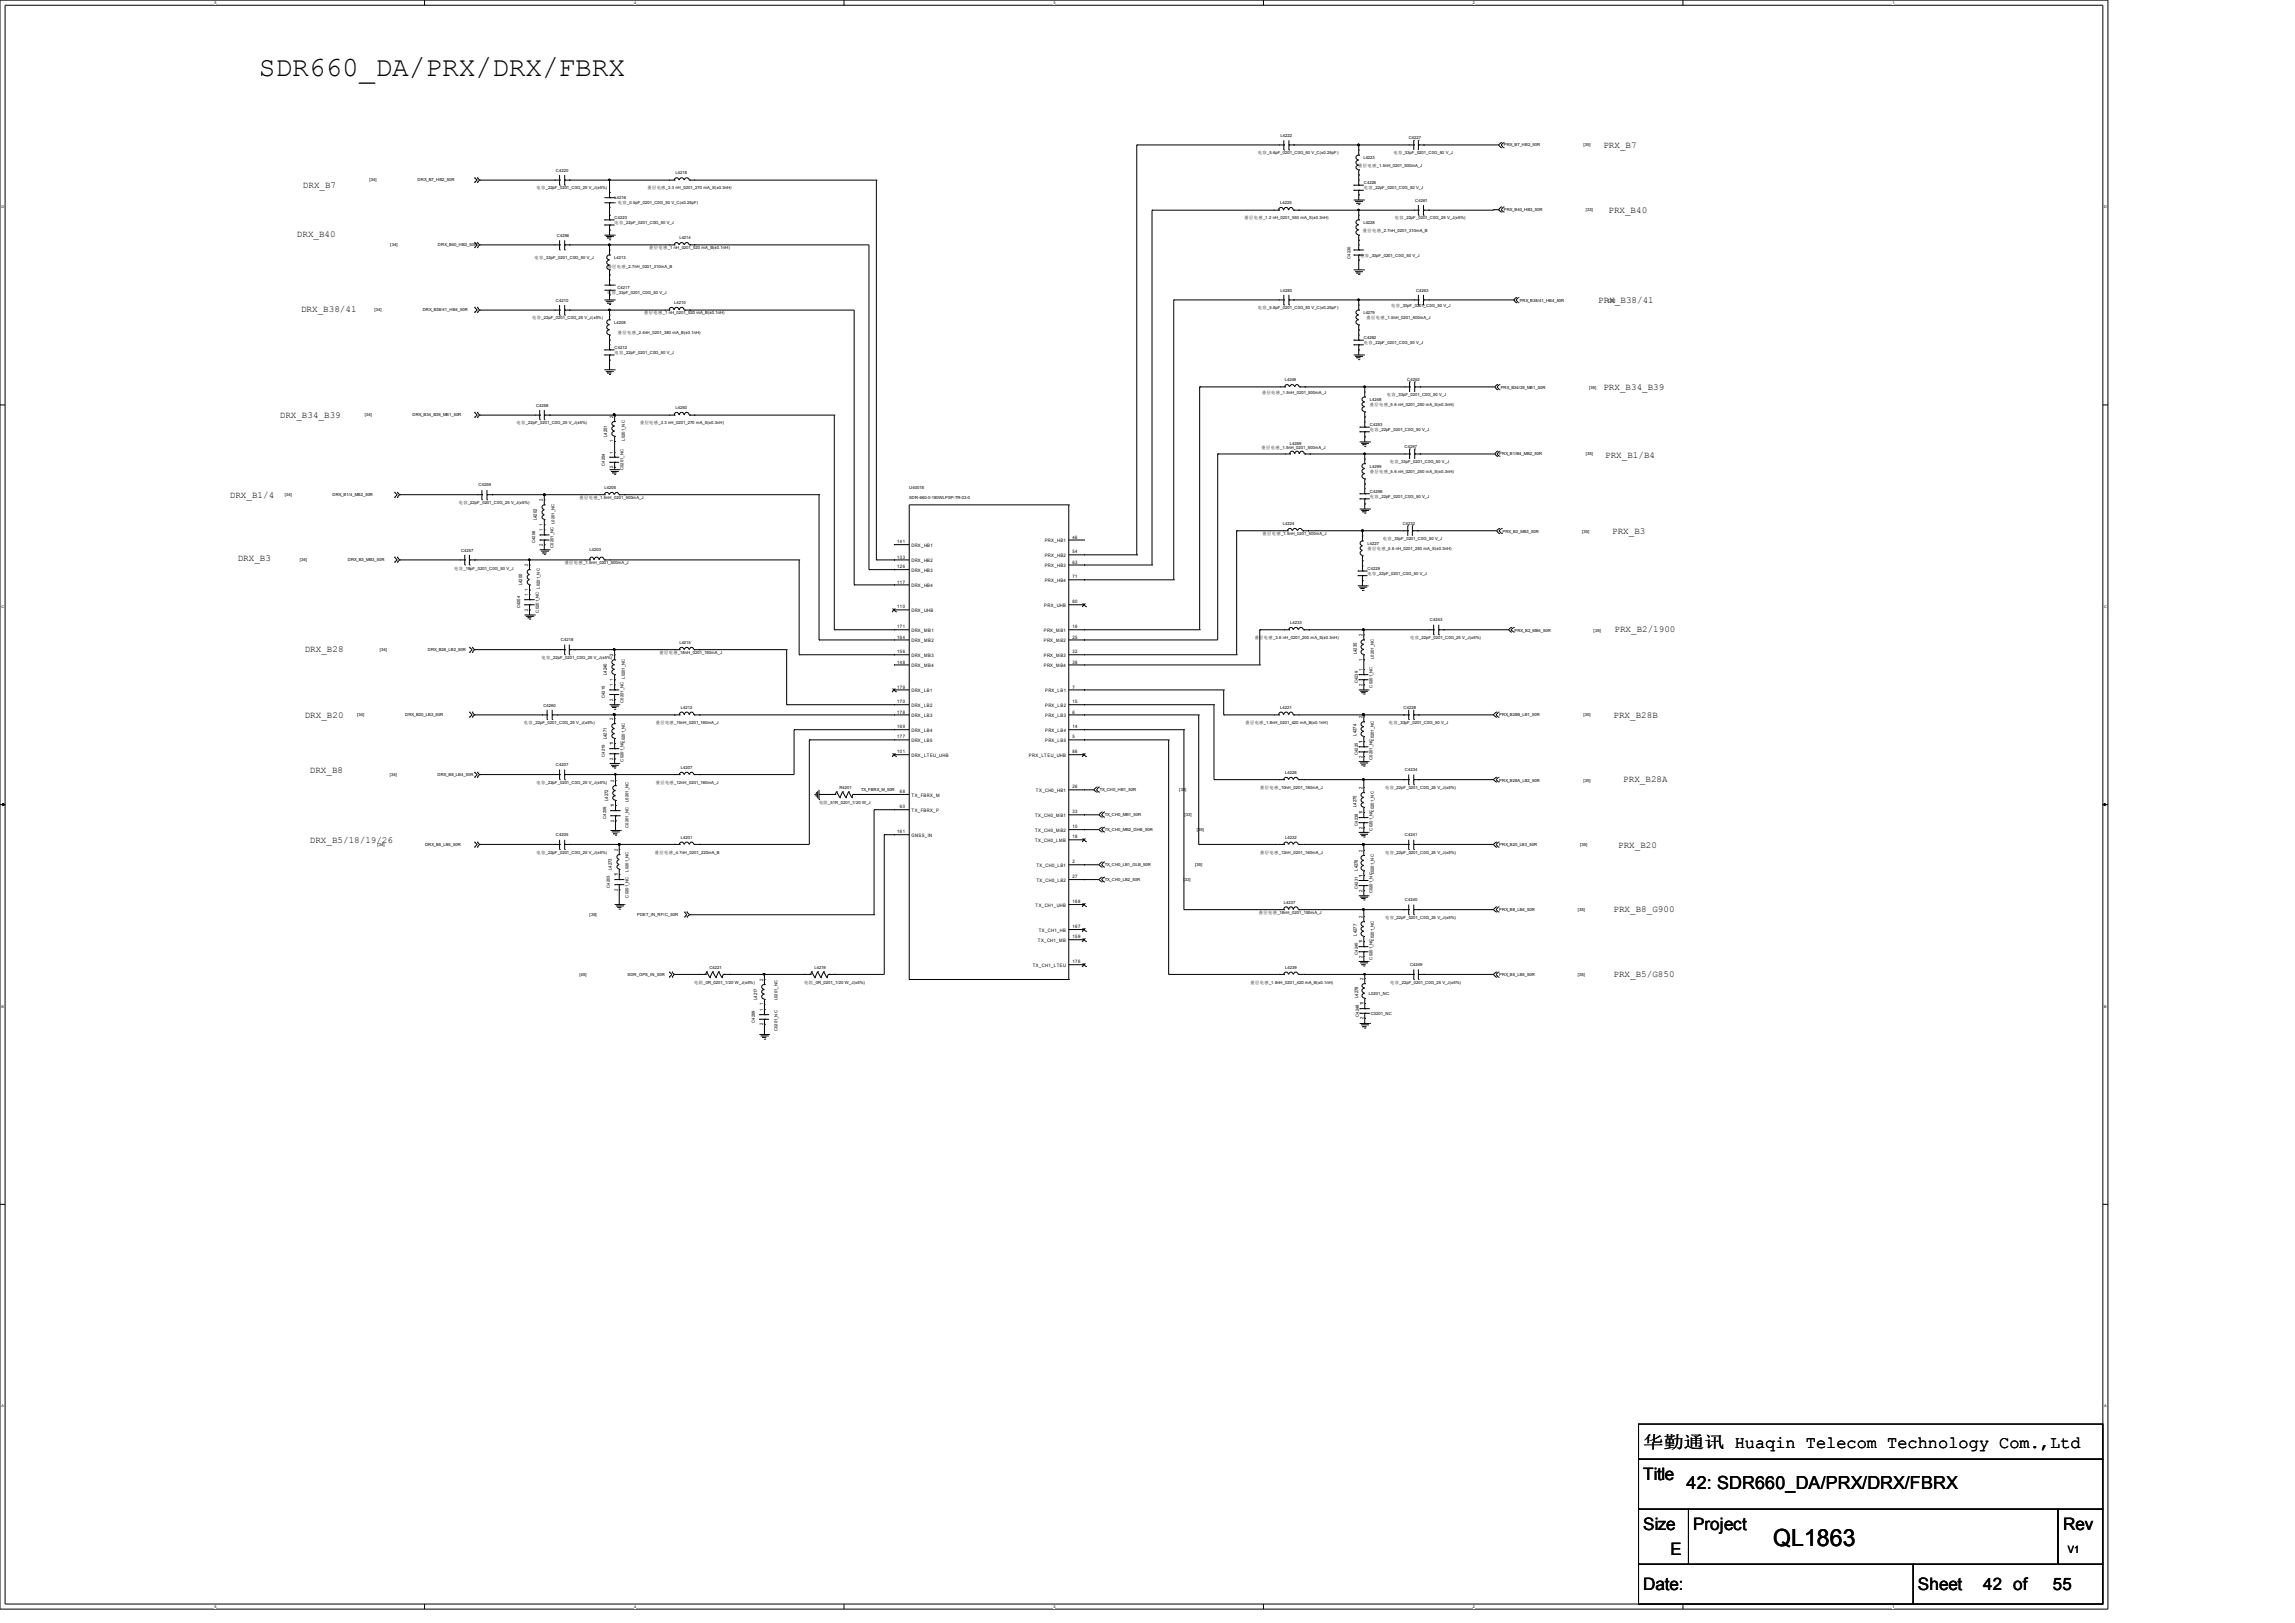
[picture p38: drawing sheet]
<svg xmlns="http://www.w3.org/2000/svg" width="420mm" height="297mm" viewBox="0 0 420 297" stroke-linecap="round" stroke-linejoin="round" font-family="sans-serif">
<defs><g id="words">
<text font-size="5.1" x="47.4" y="13.9">SDR660_DA/PRX/DRX/FBRX</text>
<text font-size="4.3" x="324.6" y="282.9">QL1863</text>
<text font-size="3.3" x="308.8" y="272.6">42: SDR660_DA/PRX/DRX/FBRX</text>
<g font-size="3.1">
<text x="300.8" y="265">华勤通讯 Huaqin Telecom Technology Com.,Ltd</text>
<text x="300.8" y="270.9">Title</text>
<text x="300.8" y="280">Size</text>
<text x="310" y="280">Project</text>
<text x="377.7" y="280">Rev</text>
<text x="305.8" y="284.6">E</text>
<text x="300.8" y="290.9">Date:</text>
<text x="351.1" y="290.9">Sheet</text>
<text x="363.1" y="290.9">42 of</text>
<text x="375.8" y="290.9">55</text>
</g>
<text font-size="1.9" x="378.5" y="284.3">V1</text>
<g font-size="1.7">
<text x="293.5" y="27.1">PRX_B7</text>
<text x="55.5" y="34.4">DRX_B7</text>
<text x="294.5" y="39">PRX_B40</text>
<text x="54.4" y="43.4">DRX_B40</text>
<text x="55.1" y="57.1">DRX_B38/41</text>
<text x="292.6" y="55.4">PRX_B38/41</text>
<text x="293.5" y="71.3">PRX_B34_B39</text>
<text x="51.2" y="76.5">DRX_B34_B39</text>
<text x="293.9" y="83.8">PRX_B1/B4</text>
<text x="42.1" y="91.1">DRX_B1/4</text>
<text x="295.1" y="97.6">PRX_B3</text>
<text x="43.5" y="102.6">DRX_B3</text>
<text x="55.8" y="119.4">DRX_B28</text>
<text x="295.6" y="115.6">PRX_B2/1900</text>
<text x="55.8" y="131.3">DRX_B20</text>
<text x="295.4" y="131.3">PRX_B28B</text>
<text x="56.7" y="141.4">DRX_B8</text>
<text x="297.2" y="143.2">PRX_B28A</text>
<text x="56.7" y="154.2">DRX_B5/18/19/26</text>
<text x="296.2" y="155.1">PRX_B20</text>
<text x="295.4" y="167">PRX_B8_G900</text>
<text x="295.4" y="178.8">PRX_B5/G850</text>
</g>
<g font-size=".8">
<text x="230.3" y="28.2">电容_5.6pF_0201_C0G_50 V_C(±0.25pF)</text>
<text x="234.4" y="25">L4222</text>
<text x="249.6" y="29.2">L4223</text>
<text x="255.1" y="28.2">电容_33pF_0201_C0G_50 V_J</text>
<text x="257.9" y="25.5">C4227</text>
<text x="275.3" y="26.8">PRX_B7_HB2_50R</text>
<text x="289.9" y="26.8">[35]</text>
<text x="67.6" y="33.2">[34]</text>
<text x="76.5" y="33.2">DRX_B7_HB2_50R</text>
<text x="98.2" y="34.7">电容_22pF_0201_C0G_25 V_J(±5%)</text>
<text x="101.8" y="31.4">C4220</text>
<text x="118.5" y="34.7">叠层电感_3.3 nH_0201_270 mA_S(±0.3nH)</text>
<text x="123.7" y="31.9">L4218</text>
<text x="248.7" y="30.6">叠层电感_1.5nH_0201_500mA_J</text>
<text x="249.7" y="33.7">C4226</text>
<text x="249.7" y="34.7">电容_22pF_0201_C0G_50 V_J</text>
<text x="112.5" y="40.2">C4223</text>
<text x="112.5" y="41">电容_22pF_0201_C0G_50 V_J</text>
<text x="112.5" y="36.4">L4216</text>
<text x="113.1" y="37.4">电容_0.5pF_0201_C0G_50 V_C(±0.25pF)</text>
<text x="227.8" y="40.2">叠层电感_1.2 nH_0201_550 mA_S(±0.3nH)</text>
<text x="234.4" y="37.4">L4225</text>
<text x="249.6" y="41">L4228</text>
<text x="255.4" y="40.2">电容_22pF_0201_C0G_25 V_J(±5%)</text>
<text x="259.1" y="36.9">C4261</text>
<text x="275.3" y="38.6">PRX_B40_HB3_50R</text>
<text x="290.3" y="38.6">[33]</text>
<text x="71.5" y="45.1">[34]</text>
<text x="80.2" y="45.1">DRX_B40_HB3_50R</text>
<text x="97.9" y="47.4">电容_33pF_0201_C0G_50 V_J</text>
<text x="101.9" y="43.3">C4256</text>
<text x="112.4" y="47.4">L4213</text>
<text x="118.9" y="45.6">叠层电感_1 nH_0201_520 mA_B(±0.1nH)</text>
<text x="124.4" y="43.8">L4214</text>
<text x="247.2" y="47.4" transform="rotate(-90 247.2 47.4)">C4230</text>
<text x="249" y="47.1">电容_33pF_0201_C0G_50 V_J</text>
<text x="249.5" y="42.5">叠层电感_2.7nH_0201_310mA_B</text>
<text x="111.2" y="53.8">电容_33pF_0201_C0G_50 V_J</text>
<text x="111.3" y="49.1">叠层电感_2.7nH_0201_310mA_B</text>
<text x="113" y="52.9">C4217</text>
<text x="234.4" y="53.4">L4280</text>
<text x="259.2" y="53.4">C4263</text>
<text x="68.6" y="56.9">[34]</text>
<text x="77.4" y="56.9">DRX_B38/41_HB4_50R</text>
<text x="97.5" y="58.4">电容_22pF_0201_C0G_25 V_J(±5%)</text>
<text x="101.8" y="55.2">C4210</text>
<text x="112.4" y="59.3">L4208</text>
<text x="117.9" y="57.5">叠层电感_1 nH_0201_520 mA_B(±0.1nH)</text>
<text x="123.4" y="55.7">L4210</text>
<text x="230.3" y="56.6">电容_5.6pF_0201_C0G_50 V_C(±0.25pF)</text>
<text x="249.6" y="57.5">L4279</text>
<text x="250.2" y="58.4">叠层电感_1.5nH_0201_500mA_J</text>
<text x="254.7" y="56.2">电容_33pF_0201_C0G_50 V_J</text>
<text x="278.2" y="55.2">PRX_B38/41_HB4_50R</text>
<text x="294.4" y="55.2">[33]</text>
<text x="112.5" y="63.9">C4212</text>
<text x="112.5" y="64.8">电容_22pF_0201_C0G_50 V_J</text>
<text x="113.1" y="61.2">叠层电感_2.4nH_0201_380 mA_B(±0.1nH)</text>
<text x="249.7" y="62.1">C4262</text>
<text x="249.7" y="63">电容_22pF_0201_C0G_50 V_J</text>
<text x="235.2" y="69.8">L4249</text>
<text x="257.6" y="69.8">C4252</text>
<text x="274.7" y="71.1">PRX_B34/39_MB1_50R</text>
<text x="290.9" y="71.1">[35]</text>
<text x="66.8" y="76.1">[34]</text>
<text x="75.5" y="76.1">DRX_B34_B39_MB1_50R</text>
<text x="94.6" y="77.6">电容_22pF_0201_C0G_25 V_J(±5%)</text>
<text x="98.1" y="74.5">C4258</text>
<text x="112.3" y="76.5" transform="rotate(-90 112.3 76.5)">2</text>
<text x="117.2" y="77.6">叠层电感_3.3 nH_0201_270 mA_S(±0.3nH)</text>
<text x="123.7" y="74.9">L4250</text>
<text x="231.1" y="72.1">叠层电感_1.5nH_0201_500mA_J</text>
<text x="250.8" y="73.4">L4248</text>
<text x="250.8" y="74.4">叠层电感_5.6 nH_0201_250 mA_S(±0.3nH)</text>
<text x="253.9" y="72.5">电容_33pF_0201_C0G_50 V_J</text>
<text x="111.2" y="80" transform="rotate(-90 111.2 80)">L4251</text>
<text x="112.3" y="83" transform="rotate(-90 112.3 83)">1</text>
<text x="112.3" y="81" transform="rotate(-90 112.3 81)">1</text>
<text x="114.4" y="80.6" transform="rotate(-90 114.4 80.6)">L0201_NC</text>
<text x="231" y="82.2">叠层电感_1.5nH_0201_500mA_J</text>
<text x="236.1" y="81.5">L4269</text>
<text x="250.8" y="78">C4253</text>
<text x="250.8" y="78.9">电容_22pF_0201_C0G_50 V_J</text>
<text x="257.1" y="82">C4297</text>
<text x="274.5" y="83.3">PRX_B1/B4_MB2_50R</text>
<text x="290.3" y="83.3">[35]</text>
<text x="87.6" y="89">C4259</text>
<text x="110.7" y="89.5">L4205</text>
<text x="110.7" y="85.3" transform="rotate(-90 110.7 85.3)">C4254</text>
<text x="112.3" y="85.7" transform="rotate(-90 112.3 85.7)">2</text>
<text x="114.1" y="86" transform="rotate(-90 114.1 86)">C0201_NC</text>
<text x="166.5" y="89.5">U4001E</text>
<text x="250.8" y="85.6">L4299</text>
<text x="250.8" y="86.6">叠层电感_5.6 nH_0201_250 mA_S(±0.3nH)</text>
<text x="254.4" y="84.8">电容_33pF_0201_C0G_50 V_J</text>
<text x="52.2" y="90.8">[34]</text>
<text x="60.9" y="90.8">DRX_B1/4_MB2_50R</text>
<text x="84" y="92.2">电容_22pF_0201_C0G_25 V_J(±5%)</text>
<text x="98.3" y="95.2" transform="rotate(-90 98.3 95.2)">L4202</text>
<text x="99.4" y="91.7" transform="rotate(-90 99.4 91.7)">2</text>
<text x="101.5" y="95.9" transform="rotate(-90 101.5 95.9)">L0201_NC</text>
<text x="106.1" y="91.3">叠层电感_1.5nH_0201_500mA_J</text>
<text x="166.5" y="91.3">SDR-660-0-180WLPSP-TR-03-0</text>
<text x="250.8" y="90.2">C4298</text>
<text x="250.8" y="91.1">电容_22pF_0201_C0G_50 V_J</text>
<text x="84.4" y="101">C4257</text>
<text x="98" y="99.4" transform="rotate(-90 98 99.4)">C4206</text>
<text x="99.4" y="99.9" transform="rotate(-90 99.4 99.9)">2</text>
<text x="99.4" y="97.2" transform="rotate(-90 99.4 97.2)">1</text>
<text x="99.4" y="96.2" transform="rotate(-90 99.4 96.2)">1</text>
<text x="101.3" y="100.3" transform="rotate(-90 101.3 100.3)">C0201_NC</text>
<text x="107.9" y="100.9">L4203</text>
<text x="164.3" y="99.4">141</text>
<text x="166.9" y="100.1">DRX_HB1</text>
<text x="191.3" y="99.3">PRX_HB1</text>
<text x="191.3" y="102">PRX_HB2</text>
<text x="196.3" y="98.6">46</text>
<text x="196.3" y="101.3">54</text>
<text x="231.1" y="97.9">叠层电感_1.5nH_0201_500mA_J</text>
<text x="234.9" y="96.1">L4224</text>
<text x="250.4" y="99.8">L4227</text>
<text x="250.4" y="100.7">叠层电感_5.6 nH_0201_250 mA_S(±0.3nH)</text>
<text x="253.2" y="98.8">电容_33pF_0201_C0G_50 V_J</text>
<text x="256.8" y="96.1">C4232</text>
<text x="275.1" y="97.5">PRX_B3_MB3_50R</text>
<text x="289.6" y="97.5">[35]</text>
<text x="54.9" y="102.6">[34]</text>
<text x="63.7" y="102.6">DRX_B3_MB3_50R</text>
<text x="83.1" y="104.3">电容_18pF_0201_C0G_50 V_J</text>
<text x="95.6" y="107.1" transform="rotate(-90 95.6 107.1)">L4200</text>
<text x="96.7" y="103.6" transform="rotate(-90 96.7 103.6)">2</text>
<text x="98.8" y="107.7" transform="rotate(-90 98.8 107.7)">L0201_NC</text>
<text x="103.4" y="103.2">叠层电感_1.5nH_0201_500mA_J</text>
<text x="164.3" y="102.2">133</text>
<text x="164.3" y="104">126</text>
<text x="164.3" y="106.8">117</text>
<text x="166.9" y="102.9">DRX_HB2</text>
<text x="166.9" y="104.7">DRX_HB3</text>
<text x="166.9" y="107.5">DRX_HB4</text>
<text x="191.3" y="103.8">PRX_HB3</text>
<text x="191.3" y="106.5">PRX_HB4</text>
<text x="196.3" y="103.2">63</text>
<text x="196.3" y="105.9">71</text>
<text x="250.4" y="104.3">C4229</text>
<text x="250.4" y="105.3">电容_22pF_0201_C0G_50 V_J</text>
<text x="95.2" y="111.4" transform="rotate(-90 95.2 111.4)">C4204</text>
<text x="96.7" y="111.8" transform="rotate(-90 96.7 111.8)">2</text>
<text x="96.7" y="109.1" transform="rotate(-90 96.7 109.1)">1</text>
<text x="96.7" y="108.1" transform="rotate(-90 96.7 108.1)">1</text>
<text x="98.6" y="112.1" transform="rotate(-90 98.6 112.1)">C0201_NC</text>
<text x="164.3" y="111.4">110</text>
<text x="166.9" y="112">DRX_UHB</text>
<text x="191.2" y="111.1">PRX_UHB</text>
<text x="196.3" y="110.4">80</text>
<text x="261.8" y="113.7">C4243</text>
<text x="69.5" y="119.2">[34]</text>
<text x="78.3" y="119.2">DRX_B28_LB2_50R</text>
<text x="102.7" y="117.4">C4218</text>
<text x="120.7" y="119.7">叠层电感_18nH_0201_150mA_J</text>
<text x="124.4" y="117.9">L4215</text>
<text x="164.3" y="115">171</text>
<text x="164.3" y="116.9">164</text>
<text x="164.3" y="119.6">156</text>
<text x="166.9" y="115.7">DRX_MB1</text>
<text x="166.9" y="117.5">DRX_MB2</text>
<text x="191.1" y="115.7">PRX_MB1</text>
<text x="191.1" y="117.5">PRX_MB2</text>
<text x="196.3" y="115">16</text>
<text x="196.3" y="116.9">25</text>
<text x="196.3" y="119.6">32</text>
<text x="229.7" y="117">叠层电感_3.6 nH_0201_200 mA_S(±0.3nH)</text>
<text x="236.2" y="114.2">L4233</text>
<text x="248.4" y="119.7" transform="rotate(-90 248.4 119.7)">L4235</text>
<text x="249.4" y="116.4" transform="rotate(-90 249.4 116.4)">2</text>
<text x="258.1" y="117">电容_22pF_0201_C0G_25 V_J(±5%)</text>
<text x="277.3" y="115.6">PRX_B2_MB4_50R</text>
<text x="291.8" y="115.6">[35]</text>
<text x="99.1" y="120.6">电容_22pF_0201_C0G_25 V_J(±5%)</text>
<text x="111.1" y="123.6" transform="rotate(-90 111.1 123.6)">L4240</text>
<text x="112.3" y="125.6" transform="rotate(-90 112.3 125.6)">1</text>
<text x="112.3" y="124.6" transform="rotate(-90 112.3 124.6)">1</text>
<text x="112.3" y="120.1" transform="rotate(-90 112.3 120.1)">2</text>
<text x="114.4" y="124.2" transform="rotate(-90 114.4 124.2)">L0201_NC</text>
<text x="164.3" y="121.4">148</text>
<text x="166.9" y="120.3">DRX_MB3</text>
<text x="166.9" y="122.1">DRX_MB4</text>
<text x="191.1" y="120.3">PRX_MB3</text>
<text x="191.1" y="122.1">PRX_MB4</text>
<text x="196.3" y="121.4">38</text>
<text x="248.6" y="125.1" transform="rotate(-90 248.6 125.1)">C4239</text>
<text x="249.4" y="125.5" transform="rotate(-90 249.4 125.5)">2</text>
<text x="249.4" y="122.8" transform="rotate(-90 249.4 122.8)">1</text>
<text x="249.4" y="120.9" transform="rotate(-90 249.4 120.9)">1</text>
<text x="251.3" y="125.8" transform="rotate(-90 251.3 125.8)">C0201_NC</text>
<text x="251.5" y="120.6" transform="rotate(-90 251.5 120.6)">L0201_NC</text>
<text x="65.4" y="131">[34]</text>
<text x="74.2" y="131">DRX_B20_LB3_50R</text>
<text x="99.5" y="129.3">C4260</text>
<text x="110.7" y="127.8" transform="rotate(-90 110.7 127.8)">C4215</text>
<text x="112.3" y="131.8" transform="rotate(-90 112.3 131.8)">2</text>
<text x="112.3" y="128.2" transform="rotate(-90 112.3 128.2)">2</text>
<text x="114.1" y="128.6" transform="rotate(-90 114.1 128.6)">C0201_NC</text>
<text x="124.6" y="129.7">L4212</text>
<text x="164.3" y="126">179</text>
<text x="164.3" y="128.7">170</text>
<text x="164.3" y="130.6">178</text>
<text x="166.9" y="126.7">DRX_LB1</text>
<text x="166.9" y="129.4">DRX_LB2</text>
<text x="166.9" y="131.3">DRX_LB3</text>
<text x="191.3" y="126.7">PRX_LB1</text>
<text x="191.3" y="129.4">PRX_LB2</text>
<text x="191.3" y="131.3">PRX_LB3</text>
<text x="196.3" y="126">7</text>
<text x="196.3" y="128.7">15</text>
<text x="196.3" y="130.6">6</text>
<text x="234.4" y="129.7">L4221</text>
<text x="249.4" y="131.4" transform="rotate(-90 249.4 131.4)">2</text>
<text x="257" y="129.7">C4228</text>
<text x="274.5" y="131.1">PRX_B28B_LB1_50R</text>
<text x="289.9" y="131.1">[35]</text>
<text x="95.9" y="132.4">电容_22pF_0201_C0G_25 V_J(±5%)</text>
<text x="111.1" y="135.3" transform="rotate(-90 111.1 135.3)">L4271</text>
<text x="112.3" y="136.3" transform="rotate(-90 112.3 136.3)">11</text>
<text x="114.4" y="135.9" transform="rotate(-90 114.4 135.9)">L0201_NC</text>
<text x="120.1" y="132.4">叠层电感_15nH_0201_160mA_J</text>
<text x="164.3" y="133.3">169</text>
<text x="164.3" y="135.2">177</text>
<text x="164.3" y="137.9">101</text>
<text x="166.9" y="134">DRX_LB4</text>
<text x="166.9" y="135.8">DRX_LB5</text>
<text x="191.3" y="134">PRX_LB4</text>
<text x="191.3" y="135.8">PRX_LB5</text>
<text x="196.3" y="133.3">14</text>
<text x="196.3" y="135.2">5</text>
<text x="196.3" y="137.9">86</text>
<text x="228" y="132.4">叠层电感_1.8nH_0201_420 mA_B(±0.1nH)</text>
<text x="248.3" y="134.6" transform="rotate(-90 248.3 134.6)">L4274</text>
<text x="249.4" y="136" transform="rotate(-90 249.4 136)">11</text>
<text x="251.5" y="135.6" transform="rotate(-90 251.5 135.6)">L0201_NC</text>
<text x="254.3" y="132.4">电容_33pF_0201_C0G_50 V_J</text>
<text x="71.4" y="142">[34]</text>
<text x="80.1" y="142">DRX_B8_LB4_50R</text>
<text x="98.2" y="143.5">电容_22pF_0201_C0G_25 V_J(±5%)</text>
<text x="101.8" y="140.2">C4207</text>
<text x="110.7" y="138.5" transform="rotate(-90 110.7 138.5)">C4219</text>
<text x="112.3" y="139.1" transform="rotate(-90 112.3 139.1)">2</text>
<text x="112.4" y="143.1" transform="rotate(-90 112.4 143.1)">2</text>
<text x="114.1" y="139.4" transform="rotate(-90 114.1 139.4)">C0201_NC</text>
<text x="120.1" y="143.5">叠层电感_12nH_0201_160mA_J</text>
<text x="124.6" y="140.7">L4207</text>
<text x="166.9" y="138.5">DRX_LTEU_UHB</text>
<text x="188.4" y="138.5">PRX_LTEU_UHB</text>
<text x="235.3" y="141.6">L4226</text>
<text x="248.6" y="138.2" transform="rotate(-90 248.6 138.2)">C4225</text>
<text x="249.4" y="138.7" transform="rotate(-90 249.4 138.7)">2</text>
<text x="251.3" y="139.1" transform="rotate(-90 251.3 139.1)">C0201_NC</text>
<text x="257.2" y="141.2">C4234</text>
<text x="274.5" y="143">PRX_B28A_LB2_50R</text>
<text x="289.9" y="143">[35]</text>
<text x="111" y="149.9" transform="rotate(-90 111 149.9)">C4209</text>
<text x="111.3" y="146.6" transform="rotate(-90 111.3 146.6)">L4272</text>
<text x="112.4" y="147.7" transform="rotate(-90 112.4 147.7)">11</text>
<text x="115.1" y="146.8" transform="rotate(-90 115.1 146.8)">L0201_NC</text>
<text x="149.9" y="147.1">电阻_51R_0201_1/20 W_J</text>
<text x="153.7" y="144.4">R4201</text>
<text x="157.6" y="144.8">TX_FBRX_M_50R</text>
<text x="164.8" y="145.1">68</text>
<text x="164.8" y="147.9">60</text>
<text x="166.9" y="145.8">TX_FBRX_M</text>
<text x="166.9" y="148.6">TX_FBRX_P</text>
<text x="189.5" y="149.5">TX_CH0_MB1</text>
<text x="189.7" y="145">TX_CH0_HB1</text>
<text x="196.3" y="144.3">26</text>
<text x="196.3" y="148.9">33</text>
<text x="201.3" y="144.8">TX_CH0_HB1_50R</text>
<text x="202.3" y="149.4">TX_CH0_MB1_50R</text>
<text x="215.9" y="144.8">[33]</text>
<text x="216.8" y="149.4">[33]</text>
<text x="230.7" y="144.4">叠层电感_10nH_0201_180mA_J</text>
<text x="248.3" y="147.7" transform="rotate(-90 248.3 147.7)">L4275</text>
<text x="249.4" y="149" transform="rotate(-90 249.4 149)">11</text>
<text x="249.4" y="144.4" transform="rotate(-90 249.4 144.4)">2</text>
<text x="251.5" y="148.5" transform="rotate(-90 251.5 148.5)">L0201_NC</text>
<text x="253.6" y="144.4">电容_22pF_0201_C0G_25 V_J(±5%)</text>
<text x="69.1" y="154.8">[34]</text>
<text x="77.8" y="154.8">DRX_B5_LB5_50R</text>
<text x="101.8" y="153">C4205</text>
<text x="112.4" y="150.4" transform="rotate(-90 112.4 150.4)">2</text>
<text x="113.1" y="155.7" transform="rotate(-90 113.1 155.7)">2</text>
<text x="115.1" y="151.5" transform="rotate(-90 115.1 151.5)">C0201_NC</text>
<text x="124.6" y="153.5">L4201</text>
<text x="164.3" y="152.5">161</text>
<text x="166.9" y="153.2">GNSS_IN</text>
<text x="189.5" y="152.3">TX_CH0_MB2</text>
<text x="189.5" y="154.1">TX_CH0_LMB</text>
<text x="196.3" y="151.6">10</text>
<text x="196.3" y="153.4">18</text>
<text x="202.3" y="152.2">TX_CH0_MB2_GHB_50R</text>
<text x="219.1" y="152.2">[35]</text>
<text x="235.3" y="153.5">L4232</text>
<text x="248.6" y="151.2" transform="rotate(-90 248.6 151.2)">C4238</text>
<text x="249.4" y="155.9" transform="rotate(-90 249.4 155.9)">2</text>
<text x="249.4" y="151.7" transform="rotate(-90 249.4 151.7)">2</text>
<text x="251.3" y="152" transform="rotate(-90 251.3 152)">C0201_NC</text>
<text x="257.2" y="153">C4241</text>
<text x="274.5" y="154.9">PRX_B20_LB3_50R</text>
<text x="289.3" y="154.9">[35]</text>
<text x="98.2" y="156.2">电容_22pF_0201_C0G_25 V_J(±5%)</text>
<text x="112" y="159.2" transform="rotate(-90 112 159.2)">L4273</text>
<text x="113.1" y="160.3" transform="rotate(-90 113.1 160.3)">1</text>
<text x="115.1" y="159.5" transform="rotate(-90 115.1 159.5)">L0201_NC</text>
<text x="119.9" y="156.2">叠层电感_4.7nH_0201_220mA_B</text>
<text x="189.7" y="158.7">TX_CH0_LB1</text>
<text x="189.7" y="161.4">TX_CH0_LB2</text>
<text x="196.3" y="158">2</text>
<text x="196.3" y="160.7">27</text>
<text x="202.3" y="158.5">TX_CH0_LB1_GLB_50R</text>
<text x="202.3" y="161.3">TX_CH0_LB2_50R</text>
<text x="216.7" y="161.3">[33]</text>
<text x="218.8" y="158.5">[35]</text>
<text x="230.7" y="156.2">叠层电感_12nH_0201_160mA_J</text>
<text x="248.6" y="159.4" transform="rotate(-90 248.6 159.4)">L4276</text>
<text x="249.4" y="160.5" transform="rotate(-90 249.4 160.5)">1</text>
<text x="251.5" y="160" transform="rotate(-90 251.5 160)">L0201_NC</text>
<text x="253.6" y="156.2">电容_22pF_0201_C0G_25 V_J(±5%)</text>
<text x="107.9" y="167.6">[35]</text>
<text x="111.7" y="162.5" transform="rotate(-90 111.7 162.5)">C4203</text>
<text x="113.1" y="163" transform="rotate(-90 113.1 163)">2</text>
<text x="115.1" y="164.3" transform="rotate(-90 115.1 164.3)">C0201_NC</text>
<text x="116.7" y="167.6">PDET_IN_RFIC_50R</text>
<text x="189.6" y="166">TX_CH1_UHB</text>
<text x="196.3" y="165.3">168</text>
<text x="230.5" y="167.2">叠层电感_18nH_0201_150mA_J</text>
<text x="235" y="165.4">L4237</text>
<text x="248.6" y="162.8" transform="rotate(-90 248.6 162.8)">C4231</text>
<text x="249.4" y="163.2" transform="rotate(-90 249.4 163.2)">2</text>
<text x="251.3" y="163.5" transform="rotate(-90 251.3 163.5)">C0201_NC</text>
<text x="257.2" y="165">C4240</text>
<text x="274.5" y="166.7">PRX_B8_LB4_50R</text>
<text x="288.9" y="166.7">[35]</text>
<text x="190" y="172.4">TX_CH1_MB</text>
<text x="190.2" y="170.5">TX_CH1_HB</text>
<text x="196.3" y="169.9">167</text>
<text x="196.3" y="171.7">159</text>
<text x="248.4" y="171.2" transform="rotate(-90 248.4 171.2)">L4277</text>
<text x="249.4" y="172.6" transform="rotate(-90 249.4 172.6)">11</text>
<text x="249.4" y="168" transform="rotate(-90 249.4 168)">2</text>
<text x="251.5" y="172.2" transform="rotate(-90 251.5 172.2)">L0201_NC</text>
<text x="253.6" y="168.2">电容_22pF_0201_C0G_25 V_J(±5%)</text>
<text x="106.1" y="178.6">[45]</text>
<text x="114.9" y="178.6">SDR_GPS_IN_50R</text>
<text x="129.9" y="177.3">C4221</text>
<text x="139.7" y="179.5" transform="rotate(-90 139.7 179.5)">2</text>
<text x="149.1" y="177.3">L4219</text>
<text x="189.1" y="177">TX_CH1_LTEU</text>
<text x="196.3" y="176.3">176</text>
<text x="235.3" y="177.3">L4239</text>
<text x="248.6" y="174.8" transform="rotate(-90 248.6 174.8)">C4245</text>
<text x="249.4" y="175.3" transform="rotate(-90 249.4 175.3)">2</text>
<text x="249.6" y="179.4" transform="rotate(-90 249.6 179.4)">2</text>
<text x="251.3" y="175.6" transform="rotate(-90 251.3 175.6)">C0201_NC</text>
<text x="258.1" y="176.8">C4249</text>
<text x="274.5" y="178.7">PRX_B5_LB5_50R</text>
<text x="288.9" y="178.7">[35]</text>
<text x="127.1" y="180">电阻_0R_0201_1/20 W_J(±5%)</text>
<text x="138.6" y="183" transform="rotate(-90 138.6 183)">L4217</text>
<text x="139.7" y="185" transform="rotate(-90 139.7 185)">1</text>
<text x="139.7" y="184" transform="rotate(-90 139.7 184)">1</text>
<text x="142.3" y="183.1" transform="rotate(-90 142.3 183.1)">L0201_NC</text>
<text x="147.2" y="180">电阻_0R_0201_1/20 W_J(±5%)</text>
<text x="228.9" y="180">叠层电感_1.8nH_0201_420 mA_B(±0.1nH)</text>
<text x="248.7" y="182.7" transform="rotate(-90 248.7 182.7)">L4278</text>
<text x="249.6" y="183.9" transform="rotate(-90 249.6 183.9)">11</text>
<text x="250.6" y="182.1">L0201_NC</text>
<text x="251" y="185.7">C0201_NC</text>
<text x="254.5" y="180">电容_22pF_0201_C0G_25 V_J(±5%)</text>
<text x="138.2" y="187.2" transform="rotate(-90 138.2 187.2)">C4299</text>
<text x="139.7" y="187.6" transform="rotate(-90 139.7 187.6)">2</text>
<text x="142.3" y="188.8" transform="rotate(-90 142.3 188.8)">C0201_NC</text>
<text x="248.8" y="186.1" transform="rotate(-90 248.8 186.1)">C4248</text>
<text x="249.6" y="186.5" transform="rotate(-90 249.6 186.5)">2</text>
</g>
<g font-size=".7">
<text x="39.3" y=".8">5</text>
<text x="116.1" y=".8">4</text>
<text x="192.9" y=".8">3</text>
<text x="269.7" y=".8">2</text>
<text x="346.5" y=".8">1</text>
<text x=".3" y="38.1">D</text>
<text x="385.2" y="38.1">D</text>
<text x=".3" y="111.3">C</text>
<text x="385.2" y="111.3">C</text>
<text x=".3" y="184.4">B</text>
<text x="385.2" y="184.4">B</text>
<text x=".3" y="257.6">A</text>
<text x="385.2" y="257.6">A</text>
<text x="39.3" y="294.3">5</text>
<text x="116.1" y="294.3">4</text>
<text x="192.9" y="294.3">3</text>
<text x="269.7" y="294.3">2</text>
<text x="346.5" y="294.3">1</text>
</g>
</g></defs>
<path d="M0 0h385.9v294.5h-385.9zM.9 1h384.1v292.6h-384.1z" fill="none" stroke="#000" stroke-width=".18"/>
<g fill="#fff">
<path d="M39.3 .2h.2v.7h-.2z"/>
<path d="M39.3 293.7h.2v.7h-.2z"/>
</g>
<path d="M77.7 0v1M77.7 293.6v.9" fill="none" stroke="#000" stroke-width=".18"/>
<g fill="#fff">
<path d="M116.1 .2h.2v.7h-.2z"/>
<path d="M116.1 293.7h.2v.7h-.2z"/>
</g>
<path d="M154.5 0v1M154.5 293.6v.9" fill="none" stroke="#000" stroke-width=".18"/>
<g fill="#fff">
<path d="M192.9 .2h.2v.7h-.2z"/>
<path d="M192.9 293.7h.2v.7h-.2z"/>
</g>
<path d="M231.3 0v1M231.3 293.6v.9" fill="none" stroke="#000" stroke-width=".18"/>
<g fill="#fff">
<path d="M269.7 .2h.2v.7h-.2z"/>
<path d="M269.7 293.7h.2v.7h-.2z"/>
</g>
<path d="M308.1 0v1M308.1 293.6v.9" fill="none" stroke="#000" stroke-width=".18"/>
<g fill="#fff">
<path d="M346.5 .2h.2v.7h-.2z"/>
<path d="M346.5 293.7h.2v.7h-.2z"/>
<path d="M.3 37.5h.3v.7h-.3z"/>
<path d="M385.2 37.5h.4v.7h-.4z"/>
<path d="M.3 110.7h.3v.7h-.3z"/>
<path d="M385.2 110.7h.4v.7h-.4z"/>
</g>
<path d="M0 74.1h.9M385 74.1h.9" fill="none" stroke="#000" stroke-width=".18"/>
<g fill="#fff">
<path d="M.3 183.8h.3v.7h-.3z"/>
<path d="M385.2 183.8h.4v.7h-.4z"/>
</g>
<path d="M0 147.3h.9M385 147.3h.9" fill="none" stroke="#000" stroke-width=".18"/>
<path d="M.5 147l.4 .3-.4 .1zM385 147.3l.4-.3v.4z" fill="#000" stroke="#000" stroke-width=".18"/>
<g fill="#fff">
<path d="M.3 257h.3v.7h-.3z"/>
<path d="M385.2 257h.4v.7h-.4z"/>
</g>
<g fill="none" stroke="#000" stroke-width=".18">
<path d="M86.9 32.5h.1M86.9 33.4h.1M86.9 32.5l.5 .5-.5 .4M87.4 33.4h.1M87.4 32.5h.1M87.4 32.5l.4 .5M87.8 33h.1M87.8 33l-.4 .4M87.8 33h14.6M101.5 33h.1M102.4 33h.1M102.4 33.9h.1"/>
<path d="M102.4 32v1.9M103.4 33.9h.1M103.4 33h.1M103.4 32v1.9M103.4 33h20M104.2 33h.1M110.7 37.1h1.8M110.7 36.2h1.8M111.6 39.4h.1M111.6 37.1h.1M111.6 36.2h.1M111.6 38h.1"/>
<path d="M111.6 35.2h.1M111.6 33h.1M111.6 33v3.2M111.6 37.1v3.1M112.5 37.1h.1M112.5 36.2h.1M122.5 33h.1M123.4 33h.1M124.3 33a.42 .42 0 0 0-.4-.5 .42 .42 0 0 0-.5 .5M125.2 33a.42 .42 0 0 0-.4-.5 .42 .42 0 0 0-.4 .5M126.2 33a.42 .42 0 0 0-.5-.5 .42 .42 0 0 0-.4 .5M126.2 33h.1"/>
<path d="M126.2 33h34.2M127.1 33h.1M160.4 33h.1M160.4 33v69.5M208.1 26.5h.1M208.1 26.5h26.9M208.1 26.5v75M210.9 38.5h.1M210.9 38.5h23.2M210.9 38.5v64.9M233.2 38.5h.1M234.1 38.5h.1"/>
<path d="M234.1 26.5h.1M234.9 38.5a.42 .42 0 0 0-.4-.5 .42 .42 0 0 0-.4 .5M235 26.5h.1M235 27.5h.1M235 25.7v1.8M235.9 38.5a.42 .42 0 0 0-.4-.5 .42 .42 0 0 0-.5 .5M236 27.5h.1M236 26.5h.1M236 25.7v1.8M236 26.5h22.8M236.7 38.5a.39 .39 0 0 0-.4-.5 .39 .39 0 0 0-.3 .5M236.8 38.5h.1"/>
<path d="M236.8 26.5h.1M236.8 38.5h22.9M237.7 38.5h.1M247.8 33.9h.1M247.8 34.8h.1M247.8 36.6h1.9M247.8 33.9h1.9M247.8 34.8h1.9M248.1 36.9h1.2M248.3 37.2h.1M248.3 37.2h.8M248.7 37.5h.1"/>
<path d="M248.8 39.4h.1M248.8 28.4h.1M248.8 31.1h.1M248.8 30.3h-.1a.39 .39 0 0 0-.5 .3 .39 .39 0 0 0 .5 .4M248.8 29.3a.42 .42 0 0 0-.6 .4 .42 .42 0 0 0 .5 .5M248.8 28.4a.42 .42 0 0 0-.6 .4 .42 .42 0 0 0 .5 .4M248.8 32h.1M248.8 27.5h.1M248.8 33.9h.1M248.8 34.8h.1M248.8 33h.1M248.8 35.7h.1"/>
<path d="M248.8 38.5h.1M248.8 26.5h.1M248.8 26.5v1.9M248.8 31.1v2.8M248.8 34.8v1.8M248.8 38.5v1.7M248.8 37.5h.1M249.3 36.9h.1M249.7 36.6h.1M257.9 26.5h.1M258.8 38.5h.1M258.8 25.7h.1"/>
<path d="M258.8 26.5h.1M258.8 25.7v1.8M259.7 38.5h.1M259.7 39.4h.1M259.7 26.5h.1M259.7 25.7h.1M259.7 25.7v1.8M259.7 37.5v1.9M259.7 26.5h14.6M260.6 39.4h.1M260.6 38.5h.1M260.6 26.5h.1"/>
<path d="M260.6 37.5v1.9M261.5 38.5h.1M273.4 38.4h.1M273.4 38.4l-12.8 .1M273.4 38.4h.9M274.3 38.4h.1M274.3 26.5l.5 .5M274.3 38.4l.5 .4M274.8 26.1h.1M274.8 27h.1M274.8 37.9h.1M274.8 38.8h.1"/>
<path d="M274.8 26.1l-.5 .4M274.8 37.9l-.5 .5M275.3 27h.1M275.3 26.1h.1M275.3 38.8h.1M275.3 37.9h.1M275.3 26.1l-.5 .4 .5 .5M275.3 37.9l-.5 .5 .5 .4M86.9 44.4h.1M86.9 45.3h.1M86.9 56.2h.1M86.9 57.2h.1"/>
<path d="M86.9 44.4l.5 .4-.5 .5M86.9 56.2l.5 .6-.5 .4M87.4 45.3h.1M87.4 44.4h.1M87.4 57.2h.1M87.4 56.2h.1M87.4 44.4l.4 .4M87.4 56.2l.4 .6M87.8 44.8h.1M87.8 56.8h.1M87.8 44.8l-.4 .5M87.8 56.8l-.4 .4"/>
<path d="M87.8 44.8h14.6M87.8 56.8h14.6M101.5 56.8h.1M101.5 44.8h.1M102.4 56.8h.1M102.4 57.7h.1M102.4 44.8h.1M102.4 45.7h.1M102.4 44v1.7M102.4 55.8v1.9M103.4 57.7h.1M103.4 56.8h.1"/>
<path d="M103.4 45.7h.1M103.4 44.8h.1M103.4 44v1.7M103.4 55.8v1.9M103.4 44.8h20M103.4 56.8h19.1M104.2 56.8h.1M104.2 44.8h.1M110.7 40.2h.1M110.7 41.2h.1M110.7 54.9h1.8M110.7 43h1.8"/>
<path d="M110.7 40.2h1.8M110.7 41.2h1.8M110.7 53.1h1.8M110.7 52.2h1.8M110.9 55.1h1.3M110.9 43.3h1.3M111.2 55.5h.1M111.2 43.5h.1M111.2 55.5h.7M111.2 43.5h.7M111.5 55.7h.2M111.5 43.9h.2"/>
<path d="M111.6 46.7h.1M111.6 49.4h.1M111.6 48.5h-.1a.39 .39 0 0 0-.4 .4 .39 .39 0 0 0 .5 .4M111.6 47.6a.42 .42 0 0 0-.5 .4 .42 .42 0 0 0 .5 .5M111.6 46.7a.42 .42 0 0 0-.5 .4 .42 .42 0 0 0 .5 .4M111.6 50.3h.1M111.6 45.7h.1M111.6 40.2h.1M111.6 41.2h.1M111.6 42.1h.1M111.6 53.1h.1M111.6 52.2h.1"/>
<path d="M111.6 54h.1M111.6 51.3h.1M111.6 58.5h.1M111.6 59.5a.42 .42 0 0 0-.5 .4 .42 .42 0 0 0 .5 .4M111.6 58.5a.42 .42 0 0 0-.5 .4 .42 .42 0 0 0 .5 .5M111.6 57.7h.1M111.6 56.8h.1M111.6 44.8h.1M111.6 41.2v1.8M111.6 44.8v1.9M111.6 49.4v2.8M111.6 53.1v1.8"/>
<path d="M111.6 56.8v1.7M111.7 55.7h.1M111.7 43.9h.1M112.2 55.1h.1M112.2 43.3h.1M112.5 54.9h.1M112.5 43h.1M112.5 53.1h.1M112.5 52.2h.1M121.7 56.8h.1M122.5 44.8h.1M122.5 56.8h.1"/>
<path d="M123.4 56.7a.42 .42 0 0 0-.5-.5 .42 .42 0 0 0-.4 .6M123.4 44.8h.1M123.4 44.8a.42 .42 0 0 1 .5-.4 .42 .42 0 0 1 .4 .4M124.3 56.7a.42 .42 0 0 0-.4-.5 .42 .42 0 0 0-.4 .6M124.4 44.8a.42 .42 0 0 1 .4-.4 .42 .42 0 0 1 .4 .4M125.2 56.7a.42 .42 0 0 0-.4-.5 .42 .42 0 0 0-.4 .6M125.3 44.8a.42 .42 0 0 1 .4-.4 .42 .42 0 0 1 .5 .4M125.3 56.8h.1M125.3 56.8h31.1v50.2M126.2 44.8h.1M126.2 56.8h.1M126.2 44.8h32.9v59.5"/>
<path d="M127.1 44.8h.1M214.9 54.9h.1M214.9 54.9h20.1M214.9 54.9v51.2M234.1 54.9h.1M235 54.9h.1M235 55.8h.1M235 54v1.8M236 55.8h.1M236 54.9h.1M236 54.9h23.7M236 54v1.8"/>
<path d="M236.8 54.9h.1M247.8 45.7h.1M247.8 46.7h.1M247.8 49.4h1.9M247.8 45.7h1.9M247.8 46.7h1.9M248.1 49.7h1.2M248.3 50h.1M248.3 50h.8M248.7 50.2h.1M248.8 40.2h.1M248.8 43h.1"/>
<path d="M248.8 42.1a.42 .42 0 0 0-.6 .4 .42 .42 0 0 0 .5 .4M248.8 41.2a.42 .42 0 0 0-.6 .4 .42 .42 0 0 0 .5 .4M248.8 40.3a.42 .42 0 0 0-.6 .4 .42 .42 0 0 0 .5 .4M248.8 44h.1M248.8 45.7h.1M248.8 46.7h.1M248.8 44.8h.1M248.8 47.6h.1M248.8 56.8h.1M248.8 59.5h.1M248.8 58.5a.42 .42 0 0 0-.6 .4 .42 .42 0 0 0 .5 .5M248.8 57.7h-.1a.39 .39 0 0 0-.5 .4 .39 .39 0 0 0 .5 .3"/>
<path d="M248.8 56.8a.42 .42 0 0 0-.6 .4 .42 .42 0 0 0 .5 .4M248.8 55.8h.1M248.8 54.9h.1M248.8 43v2.7M248.8 46.7v2.7M248.8 54.9v1.9M248.8 59.5v2.8M248.8 50.2h.1M249.3 49.7h.1M249.7 49.4h.1M258.8 54.9h.1M259.7 54.9h.1"/>
<path d="M259.7 55.8h.1M259.7 54v1.8M260.6 55.8h.1M260.6 54.9h.1M260.6 54.9h16.5M260.6 54v1.8M261.5 54.9h.1M277.1 54.9h.1M277.1 54.9l.4 .5M277.5 54.5h.1M277.5 55.4h.1M277.5 54.5l-.4 .4"/>
<path d="M278 55.4h.1M278 54.5h.1M278 54.5l-.5 .4 .5 .5M86.9 75.5h.1M86.9 76.4h.1M86.9 75.5l.5 .5-.5 .4M87.4 76.4h.1M87.4 75.5h.1M87.4 75.5l.4 .5M87.8 76h.1M87.8 76l-.4 .4M87.8 76h11"/>
<path d="M97.9 76h.1M98.8 76h.1M98.8 76.8h.1M98.8 75v1.8M99.7 76.8h.1M99.7 76h.1M99.7 75v1.8M99.7 76h23.7M100.6 76h.1M110.7 64h.1M110.7 65h.1M110.7 67.7h1.8"/>
<path d="M110.7 65h1.8M110.7 64h1.8M110.9 68h1.3M111.2 68.3h.1M111.2 68.3h.7M111.5 68.5h.2M111.6 64h.1M111.6 65h.1M111.6 63.1h.1M111.6 65.9h.1M111.6 61.3h.1M111.6 60.4a.42 .42 0 0 0-.5 .4 .42 .42 0 0 0 .5 .4"/>
<path d="M111.6 62.3h.1M111.6 61.3v2.7M111.6 65v2.7M111.7 68.5h.1M112.2 68h.1M112.5 67.7h.1M112.5 77.2h.1M112.5 79.9h.1M112.5 78.9a.42 .42 0 0 0-.5 .5 .42 .42 0 0 0 .5 .4M112.5 78a.42 .42 0 0 0-.5 .4 .42 .42 0 0 0 .5 .4M112.5 77.2a.39 .39 0 0 0-.5 .4 .39 .39 0 0 0 .5 .3M112.5 76.2h.1"/>
<path d="M112.5 76h.1M112.5 76v1.2M112.5 79.9v3.8M122.5 76h.1M123.4 76h.1M124.3 76a.42 .42 0 0 0-.4-.5 .42 .42 0 0 0-.4 .5M125.2 76a.42 .42 0 0 0-.4-.5 .42 .42 0 0 0-.4 .5M126.1 76a.42 .42 0 0 0-.4-.5 .42 .42 0 0 0-.4 .5M126.2 76h.1M126.2 76h26.5M127.1 76h.1M152.7 76h.1"/>
<path d="M152.7 76v39.3M219.6 70.8h.1M219.6 70.8h15.6M219.6 70.8v44.5M234.3 70.8h.1M235.2 70.8h.1M235.2 70.8a.42 .42 0 0 1 .4-.4 .42 .42 0 0 1 .5 .4M236.1 70.8a.42 .42 0 0 1 .5-.4 .42 .42 0 0 1 .4 .4M237.1 70.8a.38 .38 0 0 1 .3-.4 .38 .38 0 0 1 .4 .4M237.9 70.8h.1M237.9 70.8h20.2M238.8 70.8h.1"/>
<path d="M247.8 62.3h.1M247.8 63.1h.1M247.8 65h1.9M247.8 62.3h1.9M247.8 63.1h1.9M248.1 65.2h1.2M248.3 65.5h.1M248.3 65.5h.8M248.7 65.8h.1M248.8 62.3h.1M248.8 63.1h.1M248.8 61.3h.1"/>
<path d="M248.8 64h.1M248.8 60.4h.1M248.8 63.1v1.9M248.8 65.8h.1M248.9 78.2h.1M248.9 79h.1M248.9 78.2h1.9M248.9 79h1.9M249.3 65.2h.1M249.7 65h.1M249.9 78.2h.1M249.9 79h.1"/>
<path d="M249.9 77.2h.1M249.9 80h.1M249.9 75.4h.1M249.9 72.7h.1M249.9 72.7a.42 .42 0 0 0-.6 .4 .42 .42 0 0 0 .5 .4M249.9 73.6h-.1a.39 .39 0 0 0-.5 .4 .39 .39 0 0 0 .5 .4M249.9 74.5a.42 .42 0 0 0-.6 .4 .42 .42 0 0 0 .5 .4M249.9 71.7h.1M249.9 76.3h.1M249.9 70.8h.1M249.9 70.8v1.9M249.9 75.4v2.8"/>
<path d="M249.9 79v1.9M257.1 70.8h.1M258.1 69.9h.1M258.1 70.8h.1M258.1 69.9v1.8M259 70.8h.1M259 69.9h.1M259 69.9v1.8M259 70.8h14.6M259.9 70.8h.1M273.6 70.8l.5 .5M274.1 70.4h.1"/>
<path d="M274.1 71.3h.1M274.1 70.4l-.5 .4M274.5 71.3h.1M274.5 70.4h.1M274.5 70.4l-.4 .4 .4 .5M72.2 90.1h.1M72.2 91h.1M72.2 90.1l.5 .4-.5 .5M72.7 91h.1M72.7 90.1h.1M72.7 90.1l.5 .4M73.2 90.5h.1"/>
<path d="M73.2 90.5l-.5 .5M73.2 90.5h15M87.4 90.5h.1M88.2 90.5h.1M88.2 91.5h.1M88.2 89.7v1.8M89.2 91.5h.1M89.2 90.5h.1M89.2 90.5h21.5M89.2 89.7v1.8M90.1 90.5h.1M98.8 97.9h.1"/>
<path d="M98.8 98.8h.1M98.8 97.9h1.8M98.8 98.8h1.8M99.7 97.9h.1M99.7 98.8h.1M99.7 97h.1M99.7 99.7h.1M99.7 92.4h.1M99.7 95.1h.1M99.7 94.3a.38 .38 0 0 0-.5 .3 .38 .38 0 0 0 .5 .4M99.7 93.3a.42 .42 0 0 0-.5 .5 .42 .42 0 0 0 .5 .4M99.7 92.4a.42 .42 0 0 0-.5 .4 .42 .42 0 0 0 .5 .4"/>
<path d="M99.7 96h.1M99.7 91.5h.1M99.7 90.5h.1M99.7 90.5v1.9M99.7 95.1v2.8M99.7 98.8v1.8M109.7 90.5h.1M110.7 90.5h.1M110.7 90.5a.42 .42 0 0 1 .4-.4 .42 .42 0 0 1 .4 .4M111.6 90.5a.42 .42 0 0 1 .4-.4 .42 .42 0 0 1 .4 .4M111.6 83.7h.1M111.6 84.6h.1"/>
<path d="M111.6 86h1.8M111.6 83.7h1.8M111.6 84.6h1.8M111.8 86.3h1.3M112.1 86.6h.1M112.1 86.6h.8M112.4 86.8h.2M112.5 90.5a.38 .38 0 0 1 .4-.4 .38 .38 0 0 1 .4 .4M112.5 83.7h.1M112.5 84.6h.1M112.5 82.8h.1M112.5 85.5h.1"/>
<path d="M112.5 80.8h.1M112.5 84.6v1.4M112.6 86.8h.1M113.1 86.3h.1M113.4 86h.1M113.4 90.5h.1M113.4 90.5h36.5M114.3 90.5h.1M149.9 90.5h.1M149.9 90.5v26.6M163.7 99.7h.1M163.7 99.7h2.8"/>
<path d="M195.7 92.4h.1M195.7 98.8h2.8M195.7 92.4h-29.2v86.9M195.7 92.4v86.9M198.5 98.8h.1M222.9 83.1h.1M222.9 83.1v34h-27.2M222.9 83.1h13.2M226.4 97.1h.1M226.4 97.1h9.3M226.4 97.1v22.7M234.9 97.1h.1"/>
<path d="M235.2 83.1h.1M235.7 97.1h.1M235.7 97.1a.42 .42 0 0 1 .4-.4 .42 .42 0 0 1 .5 .4M236.1 83.1h.1M236.6 97.1a.42 .42 0 0 1 .5-.4 .42 .42 0 0 1 .4 .4M237 83.1a.42 .42 0 0 0-.4-.5 .42 .42 0 0 0-.5 .5M237.6 97.1a.42 .42 0 0 1 .4-.4 .42 .42 0 0 1 .4 .4M237.8 83.1a.39 .39 0 0 0-.4-.5 .39 .39 0 0 0-.3 .5M238.5 97.1h.1M238.5 97.1h19.2M238.8 83.1a.42 .42 0 0 0-.5-.5 .42 .42 0 0 0-.4 .5M238.8 83.1h.1"/>
<path d="M238.8 83.1h19.3M239.4 97.1h.1M239.8 83.1h.1M248.9 90.4h.1M248.9 91.3h.1M248.9 80.9h1.9M248.9 93.2h1.9M248.9 90.4h1.9M248.9 91.3h1.9M249.2 81.1h1.2M249.2 93.4h1.2M249.4 81.4h.1"/>
<path d="M249.4 93.7h.1M249.4 99h.1M249.4 99a.42 .42 0 0 0-.4 .4 .42 .42 0 0 0 .4 .5M249.4 99.9a.38 .38 0 0 0-.4 .4 .38 .38 0 0 0 .4 .4M249.4 98.1h.1M249.4 97.1h.1M249.4 81.4h.8M249.4 93.7h.8M249.4 97.1v1.9M249.8 81.7h.1M249.8 93.9h.1M249.9 87.7h.1"/>
<path d="M249.9 84.9h.1M249.9 84.9a.42 .42 0 0 0-.6 .4 .42 .42 0 0 0 .5 .4M249.9 85.8a.42 .42 0 0 0-.6 .4 .42 .42 0 0 0 .5 .4M249.9 86.7a.42 .42 0 0 0-.6 .4 .42 .42 0 0 0 .5 .5M249.9 84h.1M249.9 88.6h.1M249.9 90.4h.1M249.9 91.3h.1M249.9 89.4h.1M249.9 92.2h.1M249.9 83.1h.1M249.9 83.1v1.8"/>
<path d="M249.9 87.7v2.7M249.9 91.3v1.9M249.9 81.7h.1M249.9 93.9h.1M250.4 81.1h.1M250.4 93.4h.1M250.8 80.9h.1M250.8 93.2h.1M256.8 97.1h.1M257.1 83.1h.1M257.7 96.2h.1M257.7 97.1h.1"/>
<path d="M257.7 96.2v1.9M258.1 82.2h.1M258.1 83.1h.1M258.1 82.2v1.8M258.6 97.1h.1M258.6 96.2h.1M258.6 96.2v1.9M258.6 97.1h15.4M259 83.1h.1M259 82.2h.1M259 82.2v1.8M259 83.1h14.6"/>
<path d="M259.5 97.1h.1M259.9 83.1h.1M273.6 83.1l.5 .4M274 97.1l.4 .5M274.1 82.6h.1M274.1 83.5h.1M274.1 82.6l-.5 .5M274.4 96.7h.1M274.4 97.6h.1M274.4 96.7l-.4 .4M274.5 83.5h.1M274.5 82.6h.1"/>
<path d="M274.5 82.6l-.4 .5 .4 .4M274.9 97.6h.1M274.9 96.7h.1M274.9 96.7l-.5 .4 .5 .5M72.2 102h.1M72.2 102.9h.1M72.2 102l.5 .5-.5 .4M72.7 102.9h.1M72.7 102h.1M72.7 102l.5 .5M73.2 102.5h.1M73.2 102.5l-.5 .4"/>
<path d="M73.2 102.5h11.9M84.2 102.5h.1M85.1 102.5h.1M85.1 103.4h.1M85.1 101.5v1.9M85.9 118.5h.1M85.9 119.4h.1M85.9 103.4h.1M85.9 102.5h.1M85.9 118.5l.5 .4-.5 .5M85.9 102.5h22M85.9 101.5v1.9"/>
<path d="M86.4 119.4h.1M86.4 118.5h.1M86.4 118.5l.5 .4M86.9 102.5h.1M86.9 118.9h.1M86.9 118.9l-.5 .5M86.9 118.9h16.5M96 109.8h.1M96 110.7h.1M96 112.6h1.9M96 109.8h1.9M96 110.7h1.9"/>
<path d="M96.3 112.8h1.3M96.6 113.1h.1M96.6 113.1h.7M96.9 113.3h.1M96.9 109.8h.1M96.9 110.7h.1M96.9 108.8h.1M96.9 111.6h.1M96.9 104.3h.1M96.9 107h.1M96.9 106.1a.42 .42 0 0 0-.4 .4 .42 .42 0 0 0 .4 .5M96.9 105.2a.42 .42 0 0 0-.4 .4 .42 .42 0 0 0 .4 .4"/>
<path d="M96.9 104.3a.42 .42 0 0 0-.4 .4 .42 .42 0 0 0 .4 .4M96.9 108h.1M96.9 103.4h.1M96.9 102.5h.1M96.9 102.5v1.8M96.9 107v2.8M96.9 110.7v1.9M97 113.3h.1M97.6 112.8h.1M97.9 112.6h.1M98.8 100.6h1.8M99.1 100.9h1.2"/>
<path d="M99.3 101.2h.1M99.3 101.2h.8M99.6 101.5h.1M99.7 101.5h.1M100.3 100.9h.1M100.6 100.6h.1M102.4 118.9h.1M103.4 118.9h.1M103.4 119.8h.1M103.4 118v1.8M104.2 119.8h.1M104.2 118.9h.1"/>
<path d="M104.2 118.9h20.2M104.2 118v1.8M105.2 118.9h.1M107 102.5h.1M107.9 102.5h.1M108.7 102.5a.39 .39 0 0 0-.4-.5 .39 .39 0 0 0-.3 .5M109.6 102.5a.42 .42 0 0 0-.4-.5 .42 .42 0 0 0-.4 .5M110.6 102.5a.42 .42 0 0 0-.5-.5 .42 .42 0 0 0-.4 .5M110.7 102.5h.1M110.7 102.5h35.6M111.6 102.5h.1M112.5 119.8h.1"/>
<path d="M112.5 118.9h.1M112.5 118.9v1.9M123.4 118.9h.1M124.4 118.9h.1M124.4 118.9a.42 .42 0 0 1 .4-.4 .42 .42 0 0 1 .4 .4M125.3 118.9a.42 .42 0 0 1 .4-.4 .42 .42 0 0 1 .5 .4M126.2 118.9a.38 .38 0 0 1 .4-.4 .38 .38 0 0 1 .4 .4M127.1 118.9h.1M127.1 118.9h16.9M128 118.9h.1M144 118.9h.1M144 118.9v10.1"/>
<path d="M146.3 102.5h.1M146.3 119.8h.1M146.3 119.8h20.2M146.3 102.5v17.3M149.9 117.1h.1M149.9 117.1h16.6M152.7 115.3h.1M152.7 115.3h13.8M156.4 107h.1M156.4 107h10.1M159.1 104.3h.1M159.1 104.3h7.4"/>
<path d="M160.4 102.5h.1M160.4 102.5h6.1M163.3 112h.1M163.4 111.4l.6 .6M163.7 102.5h.1M163.7 104.3h.1M163.7 107h.1M163.7 111.6h.1M163.7 115.3h.1M163.7 117.1h.1M163.7 119.8h.1M163.7 111.6h2.8"/>
<path d="M163.9 111.4l-.6 .6M164 112h.1M195.7 110.7h2.8M195.7 115.3h23.9M195.7 119.8h30.7M195.7 101.5h12.4M195.7 103.4h15.2M195.7 106.1h19.2M198.1 111h.1M198.2 110.4l.6 .6M198.5 101.5h.1M198.5 103.4h.1"/>
<path d="M198.5 106.1h.1M198.5 110.7h.1M198.5 115.3h.1M198.5 117.1h.1M198.5 119.8h.1M198.7 110.4l-.6 .6M198.8 111h.1M208.1 101.5h.1M210.9 103.4h.1M214.9 106.1h.1M219.6 115.3h.1M226.4 119.8h.1"/>
<path d="M230.6 115.3h.1M230.6 115.3h5.4M230.6 115.3v6.4M235 115.3h.1M236 115.3h.1M236.7 115.3a.38 .38 0 0 0-.4-.5 .38 .38 0 0 0-.3 .5M237.7 115.3a.42 .42 0 0 0-.5-.5 .42 .42 0 0 0-.4 .5M238.6 115.3a.42 .42 0 0 0-.4-.5 .42 .42 0 0 0-.5 .5M238.7 115.3h.1M238.7 115.3h23.8M239.6 115.3h.1M248.6 104.5h.1"/>
<path d="M248.6 105.4h.1M248.6 107.2h1.8M248.6 104.5h1.8M248.6 105.4h1.8M248.8 107.5h1.3M249.1 107.7h.1M249.1 107.7h.8M249.3 108.1h.3M249.4 104.5h.1M249.4 105.4h.1M249.4 103.6h.1M249.4 106.3h.1"/>
<path d="M249.4 101.7h.1M249.4 100.8a.42 .42 0 0 0-.4 .4 .42 .42 0 0 0 .4 .4M249.4 102.6h.1M249.4 101.7v2.8M249.4 105.4v1.8M249.6 108.1h.1M249.7 117.1h.1M249.7 119.8h.1M249.7 118.9a.42 .42 0 0 0-.5 .4 .42 .42 0 0 0 .5 .4M249.7 118a.42 .42 0 0 0-.5 .4 .42 .42 0 0 0 .5 .4M249.7 117.1h-.1a.39 .39 0 0 0-.4 .4 .39 .39 0 0 0 .5 .4M249.7 116.2h.1"/>
<path d="M249.7 115.3h.1M249.7 115.3v1.8M249.7 119.8v3.7M250.1 107.5h.1M250.4 107.2h.1M261.5 115.3h.1M262.5 115.3h.1M262.5 116.2h.1M262.5 114.3v1.9M263.4 116.2h.1M263.4 115.3h.1M263.4 114.3v1.9"/>
<path d="M263.4 115.3h12.8M264.2 115.3h.1M276.2 115.3l.4 .4M276.6 114.8h.1M276.6 115.7h.1M276.6 114.8l-.4 .5M277.1 115.7h.1M277.1 114.8h.1M277.1 114.8l-.5 .5 .5 .4M85.9 130.3h.1M85.9 131.3h.1M85.9 130.3l.5 .5-.5 .5"/>
<path d="M86.4 131.3h.1M86.4 130.3h.1M86.4 130.3l.5 .5M86.9 130.8h.1M86.9 130.8l-.5 .5M86.9 130.8h13.3M99.2 130.8h.1M100.2 130.8h.1M100.2 131.7h.1M100.2 129.9v1.8M101.1 131.7h.1M101.1 130.8h.1"/>
<path d="M101.1 129.9v1.8M101.1 130.8h23.3M101.9 130.8h.1M111.6 137h.1M111.6 138h.1M111.6 126.3h.1M111.6 127.1h.1M111.6 139.7h1.8M111.6 129h1.8M111.6 126.3h1.8M111.6 137h1.8M111.6 138h1.8"/>
<path d="M111.6 127.1h1.8M111.8 129.2h1.3M112.1 129.5h.1M112.1 129.5h.8M112.4 129.8h.2M112.5 132.4h.1M112.5 135.2h.1M112.5 134.3a.39 .39 0 0 0-.5 .4 .39 .39 0 0 0 .5 .4M112.5 133.4a.42 .42 0 0 0-.5 .4 .42 .42 0 0 0 .5 .4M112.5 132.5a.42 .42 0 0 0-.5 .4 .42 .42 0 0 0 .5 .4M112.5 136.1h.1M112.5 131.5h.1"/>
<path d="M112.5 137h.1M112.5 138h.1M112.5 138.9h.1M112.5 126.3h.1M112.5 127.1h.1M112.5 125.3h.1M112.5 128h.1M112.5 120.8h.1M112.5 123.5h.1M112.5 122.6a.42 .42 0 0 0-.5 .4 .42 .42 0 0 0 .5 .4M112.5 121.7a.39 .39 0 0 0-.5 .4 .39 .39 0 0 0 .5 .4M112.5 120.8a.42 .42 0 0 0-.5 .4 .42 .42 0 0 0 .5 .4"/>
<path d="M112.5 124.4h.1M112.5 130.8h.1M112.5 123.5v2.8M112.5 127.1v1.9M112.5 130.8v1.6M112.5 135.2v1.8M112.5 138v1.7M112.6 129.8h.1M113.1 129.2h.1M113.4 139.7h.1M113.4 129h.1M123.4 130.8h.1"/>
<path d="M124.4 130.8h.1M125.2 130.8a.42 .42 0 0 0-.4-.5 .42 .42 0 0 0-.4 .5M126.1 130.8a.42 .42 0 0 0-.4-.5 .42 .42 0 0 0-.4 .5M127 130.8a.39 .39 0 0 0-.4-.5 .39 .39 0 0 0-.4 .5M127.1 130.8h.1M127.1 130.8h39.4M128 130.8h.1M144 129h.1M144 129h22.5M145.4 133.5h.1M145.4 133.5h21.1M145.4 133.5v8.3h-18.3"/>
<path d="M148.2 135.4h.1M148.2 135.4v19.1h-21.1M148.2 135.4h18.3M163.3 126.6h.1M163.3 138.5h.1M163.4 126l.6 .6M163.4 137.9l.6 .6M163.7 121.7h.1M163.7 126.3h.1M163.7 129h.1M163.7 130.8h.1M163.7 133.5h.1"/>
<path d="M163.7 135.4h.1M163.7 138.1h.1M163.7 126.3h2.8M163.7 121.7h2.8M163.7 138.1h2.8M163.9 126l-.6 .6M163.9 137.9l-.6 .6M164 126.6h.1M164 138.5h.1M195.7 129h26.5M195.7 126.3h28.3M195.7 130.8h23.8"/>
<path d="M195.7 121.7h34.9M195.7 133.5h21M195.7 135.4h18.3M195.7 138.1h2.8M198.1 138.5h.1M198.2 137.9l.6 .6M198.5 121.7h.1M198.5 126.3h.1M198.5 129h.1M198.5 130.8h.1M198.5 133.5h.1M198.5 135.4h.1"/>
<path d="M198.5 138.1h.1M198.7 137.9l-.6 .6M198.8 138.5h.1M214 135.4h.1M214 135.4v42.9M216.7 133.5h.1M216.7 133.5v33M219.5 130.8h.1M219.5 130.8v23.7M222.2 129h.1M222.2 129v13.7M224 130.8h.1"/>
<path d="M224 126.3h.1M224 130.8h10.1M224 126.3v4.5M230.6 121.7h.1M233.2 130.8h.1M234.1 130.8h.1M234.9 130.8a.42 .42 0 0 0-.4-.5 .42 .42 0 0 0-.4 .5M235.9 130.8a.42 .42 0 0 0-.4-.5 .42 .42 0 0 0-.5 .5M236.7 130.8a.39 .39 0 0 0-.4-.5 .39 .39 0 0 0-.3 .5M236.8 130.8h.1M236.8 130.8h21.1M237.7 130.8h.1"/>
<path d="M248.8 136.7h.1M248.8 137.6h.1M248.8 123.5h.1M248.8 124.4h.1M248.8 126.3h1.7M248.8 139.4h1.7M248.8 136.7h1.7M248.8 137.6h1.7M248.8 123.5h1.7M248.8 124.4h1.7M249 126.5h1.3M249 139.6h1.3"/>
<path d="M249.3 126.8h.1M249.3 140h.1M249.3 126.8h.7M249.3 140h.7M249.6 127h.2M249.7 136.7h.1M249.7 137.6h.1M249.7 135.7h.1M249.7 138.5h.1M249.7 120.8h.1M249.7 123.5h.1M249.7 124.4h.1"/>
<path d="M249.7 122.5h.1M249.7 125.3h.1M249.7 132.1h.1M249.7 134.8h.1M249.7 133.9a.42 .42 0 0 0-.5 .4 .42 .42 0 0 0 .5 .4M249.7 133h-.1a.39 .39 0 0 0-.4 .4 .39 .39 0 0 0 .5 .4M249.7 132.1a.42 .42 0 0 0-.5 .4 .42 .42 0 0 0 .5 .4M249.7 131.2h.1M249.7 130.8h.1M249.7 124.4v1.9M249.7 130.8v1.3M249.7 134.8v1.9"/>
<path d="M249.7 137.6v1.8M249.8 127h.1M250.3 126.5h.1M250.3 139.6h.1M250.5 126.3h.1M250.5 139.4h.1M257 130.8h.1M257.9 130.8h.1M257.9 131.7h.1M257.9 129.9v1.8M258.8 131.7h.1M258.8 130.8h.1"/>
<path d="M258.8 129.9v1.8M258.8 130.8h14.6M259.7 130.8h.1M273.4 130.8l.5 .5M273.9 130.3h.1M273.9 131.3h.1M273.9 130.3l-.5 .5M274.3 131.3h.1M274.3 130.3h.1M274.3 130.3l-.4 .5 .4 .5M86.9 154.1h.1M86.9 155.1h.1"/>
<path d="M86.9 141.3h.1M86.9 142.3h.1M86.9 154.1l.5 .4-.5 .6M86.9 141.3l.5 .5-.5 .5M87.4 155.1h.1M87.4 154.1h.1M87.4 142.3h.1M87.4 141.3h.1M87.4 154.1l.4 .4M87.4 141.3l.4 .5M87.8 141.8h.1M87.8 154.5h.1"/>
<path d="M87.8 154.5l-.4 .6M87.8 141.8l-.4 .5M87.8 154.5h14.6M87.8 141.8h14.6M101.5 154.5h.1M101.5 141.8h.1M102.4 154.5h.1M102.4 155.5h.1M102.4 141.8h.1M102.4 142.7h.1M102.4 140.8v1.9M102.4 153.7v1.8"/>
<path d="M103.4 155.5h.1M103.4 154.5h.1M103.4 142.7h.1M103.4 141.8h.1M103.4 140.8v1.9M103.4 153.7v1.8M103.4 154.5h21M103.4 141.8h21M104.2 154.5h.1M104.2 141.8h.1M111.8 148.4h.1M111.8 149.3h.1"/>
<path d="M111.8 152h1.8M111.8 148.4h1.8M111.8 149.3h1.8M111.8 140.1h1.3M112 152.3h1.3M112.1 140.3h.1M112.1 140.3h.8M112.3 152.6h.1M112.3 152.6h.7M112.4 140.6h.2M112.6 140.6h.1M112.6 152.9h.2"/>
<path d="M112.7 148.4h.1M112.7 149.3h.1M112.7 147.4h.1M112.7 150.2h.1M112.7 143.8h.1M112.7 146.5h.1M112.7 145.7h-.1a.39 .39 0 0 0-.4 .4 .39 .39 0 0 0 .5 .3M112.7 144.7a.42 .42 0 0 0-.5 .4 .42 .42 0 0 0 .5 .5M112.7 143.8a.42 .42 0 0 0-.5 .4 .42 .42 0 0 0 .5 .4M112.7 142.9h.1M112.7 141.8h.1M112.7 141.8v2"/>
<path d="M112.7 146.5v1.9M112.7 149.3v2.7M112.8 152.9h.1M113.1 140.1h.1M113.3 152.3h.1M113.4 156.4h.1M113.4 159.1h.1M113.4 158.3a.38 .38 0 0 0-.5 .4 .38 .38 0 0 0 .5 .3M113.4 157.3a.42 .42 0 0 0-.5 .5 .42 .42 0 0 0 .5 .4M113.4 156.4a.42 .42 0 0 0-.5 .4 .42 .42 0 0 0 .5 .5M113.4 155.5h.1M113.4 154.5h.1"/>
<path d="M113.4 154.5v1.9M113.4 159.1v1.9M113.6 152h.1M123.4 154.5h.1M123.4 141.8h.1M124.4 154.5h.1M124.4 154.5a.42 .42 0 0 1 .4-.4 .42 .42 0 0 1 .4 .4M124.4 141.8h.1M124.4 141.8a.42 .42 0 0 1 .4-.5 .42 .42 0 0 1 .4 .5M125.3 154.5a.42 .42 0 0 1 .4-.4 .42 .42 0 0 1 .5 .4M125.3 141.8a.42 .42 0 0 1 .4-.5 .42 .42 0 0 1 .5 .5M126.2 154.5a.38 .38 0 0 1 .4-.4 .38 .38 0 0 1 .4 .4"/>
<path d="M126.2 141.8a.38 .38 0 0 1 .4-.5 .38 .38 0 0 1 .4 .5M127.1 154.5h.1M127.1 141.8h.1M128 154.5h.1M128 141.8h.1M149.2 145.5h.1M149.2 145.3v.2M149.4 145.1h.1M149.4 145.1v.7M149.7 146.1h.1M149.7 144.8v1.3M149.9 146.3h.1"/>
<path d="M149.9 145.4h.1M149.9 144.6v1.7M149.9 145.4h3M151.8 145.4h.1M152.7 145.4h.1M152.9 145.4h.1M153.2 144.9h.1M153.2 144.9l.6 1.1M153.2 144.9l-.3 .5M153.8 146h.1M154.3 144.9h.1M154.3 144.9l.6 1.1"/>
<path d="M154.3 144.9l-.5 1.1M154.9 146h.1M155.4 144.9h.1M155.4 144.9l.6 1.1M155.4 144.9l-.5 1.1M156 146h.1M156.1 145.4h.1M156.1 145.4h10.4M156.1 145.4l-.1 .6M156.4 145.4h.1M157.3 145.4h.1M160 148.2h.1"/>
<path d="M160 148.2h6.5M160 148.2v19.2M161.9 152.8h.1M161.9 152.8v25.5h-10.3M161.9 152.8h4.6M163.7 145.4h.1M163.7 148.2h.1M163.7 152.8h.1M195.7 144.6h4.5M195.7 149.1h5.5M195.7 151.8h5.5M195.7 153.7h2.8"/>
<path d="M195.7 158.3h5.5M198.1 154h.1M198.2 153.4l.6 .6M198.5 144.6h.1M198.5 149.1h.1M198.5 151.8h.1M198.5 153.7h.1M198.5 158.3h.1M198.7 153.4l-.6 .6M198.8 154h.1M200.2 144.6h.1M200.2 144.6l.5 .4"/>
<path d="M200.7 144h.1M200.7 145h.1M200.7 144l-.5 .6M201.2 145h.1M201.2 144h.1M201.2 158.3l.5 .4M201.2 151.8l.5 .5M201.2 149.1l.5 .4M201.2 144l-.5 .6 .5 .4M201.7 157.8h.1M201.7 158.7h.1M201.7 151.4h.1"/>
<path d="M201.7 152.3h.1M201.7 148.6h.1M201.7 149.5h.1M201.7 157.8l-.5 .5M201.7 151.4l-.5 .4M201.7 148.6l-.5 .5M202.1 158.7h.1M202.1 157.8h.1M202.1 152.3h.1M202.1 151.4h.1M202.1 149.5h.1M202.1 148.6h.1"/>
<path d="M202.1 157.8l-.4 .5 .4 .4M202.1 151.4l-.4 .4 .4 .5M202.1 148.6l-.4 .5 .4 .4M219.5 154.5h.1M219.5 154.5h15.5M222.2 142.7h.1M222.2 142.7h12.8M234.1 142.7h.1M234.1 154.5h.1M235 142.7h.1M235 154.5h.1M235 154.5a.42 .42 0 0 1 .5-.4 .42 .42 0 0 1 .4 .4"/>
<path d="M235.9 142.7a.42 .42 0 0 0-.4-.4 .42 .42 0 0 0-.5 .4M236 154.5a.38 .38 0 0 1 .3-.4 .38 .38 0 0 1 .4 .4M236.7 142.7a.38 .38 0 0 0-.4-.4 .38 .38 0 0 0-.3 .4M236.8 154.5a.42 .42 0 0 1 .4-.4 .42 .42 0 0 1 .5 .4M237.7 142.7a.42 .42 0 0 0-.5-.4 .42 .42 0 0 0-.4 .4M237.7 142.7h.1M237.7 154.5h.1M237.7 142.7h20.2M237.7 154.5h20.2M238.7 142.7h.1M238.7 154.5h.1M248.8 149.6h.1"/>
<path d="M248.8 150.6h.1M248.8 152.3h1.7M248.8 149.6h1.7M248.8 150.6h1.7M249 152.7h1.3M249.3 152.9h.1M249.3 152.9h.7M249.6 153.2h.2M249.6 140.2h.2M249.7 145.1h.1M249.7 147.8h.1M249.7 146.9h-.1a.39 .39 0 0 0-.4 .4 .39 .39 0 0 0 .5 .4"/>
<path d="M249.7 146a.42 .42 0 0 0-.5 .4 .42 .42 0 0 0 .5 .4M249.7 145.1a.42 .42 0 0 0-.5 .4 .42 .42 0 0 0 .5 .4M249.7 148.7h.1M249.7 144.1h.1M249.7 149.6h.1M249.7 150.6h.1M249.7 151.5h.1M249.7 156.6h.1M249.7 159.4h.1M249.7 158.5a.42 .42 0 0 0-.5 .4 .42 .42 0 0 0 .5 .4M249.7 157.5a.42 .42 0 0 0-.5 .4 .42 .42 0 0 0 .5 .4M249.7 156.6a.42 .42 0 0 0-.5 .4 .42 .42 0 0 0 .5 .4"/>
<path d="M249.7 155.6h.1M249.7 142.7h.1M249.7 154.5h.1M249.7 142.7v2.4M249.7 147.8v1.8M249.7 150.6v1.7M249.7 154.5v2.1M249.7 159.4v1.7M249.8 153.2h.1M249.8 140.2h.1M250.3 152.7h.1M250.5 152.3h.1"/>
<path d="M257 142.7h.1M257 154.5h.1M257.9 142.7h.1M257.9 143.6h.1M257.9 154.5h.1M257.9 155.5h.1M257.9 141.8v1.8M257.9 153.7v1.8M258.8 143.6h.1M258.8 142.7h.1M258.8 155.5h.1M258.8 154.5h.1"/>
<path d="M258.8 141.8v1.8M258.8 153.7v1.8M258.8 142.7h14.6M258.8 154.5h14.6M259.7 142.7h.1M259.7 154.5h.1M273.4 142.7l.5 .4M273.4 154.5l.5 .6M273.9 142.3h.1M273.9 143.1h.1M273.9 154.1h.1M273.9 155.1h.1"/>
<path d="M273.9 142.3l-.5 .4M273.9 154.1l-.5 .4M274.3 143.1h.1M274.3 142.3h.1M274.3 155.1h.1M274.3 154.1h.1M274.3 142.3l-.4 .4 .4 .4M274.3 154.1l-.4 .4 .4 .6M112.5 161h.1M112.5 161.9h.1M112.5 165.6h1.8M112.5 161h1.8"/>
<path d="M112.5 161.9h1.8M112.8 165.8h1.2M113 166.1h.1M113 166.1h.8M113.3 166.4h.2M113.4 160h.1M113.4 161h.1M113.4 161.9h.1M113.4 162.8h.1M113.4 161.9v3.7M113.5 166.4h.1M114 165.8h.1"/>
<path d="M114.3 165.6h.1M122.5 177.9h.1M122.5 178.8h.1M122.5 177.9l.5 .4-.5 .5M123 178.8h.1M123 177.9h.1M123 177.9l.4 .4M123.4 178.3h.1M123.4 178.3l-.4 .5M123.4 178.3h5.8M125.3 166.9h.1M125.3 167.8h.1"/>
<path d="M125.3 166.9l.4 .5-.4 .4M125.7 167.8h.1M125.7 166.9h.1M125.7 166.9l.5 .5M126.2 167.4h.1M126.2 167.4l-.5 .4M126.2 167.4h33.8M128 178.3h.1M128.9 178.3h.1M129.2 178.3h.1M129.4 177.8h.1M129.4 177.8l-.2 .5"/>
<path d="M129.4 177.8l.6 1.1M130 178.9h.1M130.5 177.8h.1M130.5 177.8l-.5 1.1M130.5 177.8l.6 1.1M131.1 178.9h.1M131.6 177.8h.1M131.6 177.8l-.5 1.1M131.6 177.8l.6 1.1M132.2 178.9h.1M132.4 178.3h.1M132.4 178.3h16"/>
<path d="M132.4 178.3l-.2 .6M132.6 178.3h.1M133.5 178.3h.1M140 179.3h.1M140 178.3h.1M140 178.3v1.9M147.2 178.3h.1M148.2 178.3h.1M148.4 178.3h.1M148.6 177.8h.1M148.6 177.8l-.2 .5M148.6 177.8l.6 1.1"/>
<path d="M149.2 178.9h.1M149.7 177.8h.1M149.7 177.8l-.5 1.1M149.7 177.8l.6 1.1M150.3 178.9h.1M150.8 177.8h.1M150.8 177.8l-.5 1.1M150.8 177.8l.6 1.1M151.4 178.9h.1M151.6 178.3h.1M151.6 178.3l-.2 .6M151.8 178.3h.1"/>
<path d="M152.7 178.3h.1M160 167.4h.1M166.5 179.3h.1M166.5 179.3h29.2M195.7 179.3h.1M195.7 165.6h2.8M195.7 176.6h2.8M195.7 161h5.5M195.7 170.1h2.8M195.7 172h2.8M198.1 165.9h.1M198.1 170.5h.1"/>
<path d="M198.1 172.3h.1M198.1 176.9h.1M198.2 165.3l.6 .6M198.2 169.9l.6 .6M198.2 171.7l.6 .6M198.2 176.3l.6 .6M198.5 161h.1M198.5 165.6h.1M198.5 170.1h.1M198.5 172h.1M198.5 176.6h.1M198.7 165.3l-.6 .6"/>
<path d="M198.7 169.9l-.6 .6M198.7 171.7l-.6 .6M198.7 176.3l-.6 .6M198.8 165.9h.1M198.8 170.5h.1M198.8 172.3h.1M198.8 176.9h.1M201.2 161l.5 .4M201.7 160.6h.1M201.7 161.4h.1M201.7 160.6l-.5 .4M202.1 161.4h.1"/>
<path d="M202.1 160.6h.1M202.1 160.6l-.4 .4 .4 .4M214 178.3h.1M214 178.3h21M216.7 166.5h.1M216.7 166.5h18.3M234.1 178.3h.1M234.1 166.5h.1M235 178.3h.1M235 178.3a.42 .42 0 0 1 .5-.4 .42 .42 0 0 1 .4 .4M235 166.5h.1M235.9 166.5a.42 .42 0 0 0-.4-.5 .42 .42 0 0 0-.5 .5"/>
<path d="M236 178.3a.38 .38 0 0 1 .3-.4 .38 .38 0 0 1 .4 .4M236.7 166.5a.39 .39 0 0 0-.4-.5 .39 .39 0 0 0-.3 .5M236.8 178.3a.42 .42 0 0 1 .4-.4 .42 .42 0 0 1 .5 .4M237.7 166.5a.42 .42 0 0 0-.5-.5 .42 .42 0 0 0-.4 .5M237.7 178.3h.1M237.7 166.5h.1M237.7 178.3h21.1M237.7 166.5h20.2M238.7 178.3h.1M238.7 166.5h.1M248.8 161.1h.1M248.8 162.1h.1"/>
<path d="M248.8 173.3h.1M248.8 174.2h.1M248.8 176h1.7M248.8 163.9h1.7M248.8 161.1h1.7M248.8 162.1h1.7M248.8 173.3h1.7M248.8 174.2h1.7M249 176.2h1.3M249 164.2h1.3M249.3 176.6h.1M249.3 164.5h.1"/>
<path d="M249.3 176.6h.7M249.3 164.5h.7M249.6 176.8h.2M249.6 164.7h.2M249.7 161.1h.1M249.7 162.1h.1M249.7 160.2h.1M249.7 163h.1M249.7 168.7h.1M249.7 171.4h.1M249.7 170.5a.42 .42 0 0 0-.5 .4 .42 .42 0 0 0 .5 .4M249.7 169.6h-.1a.39 .39 0 0 0-.4 .4 .39 .39 0 0 0 .5 .4"/>
<path d="M249.7 168.7a.42 .42 0 0 0-.5 .4 .42 .42 0 0 0 .5 .4M249.7 172.3h.1M249.7 167.8h.1M249.7 173.3h.1M249.7 174.2h.1M249.7 175h.1M249.7 166.5h.1M249.7 176h.1M249.7 162.1v1.8M249.7 166.5v2.2M249.7 171.4v1.9M249.7 174.2v1.8"/>
<path d="M249.8 176.8h.1M249.8 164.7h.1M249.9 179.1h.1M249.9 178.3h.1M249.9 178.3v1.7M250.3 176.2h.1M250.3 164.2h.1M250.5 176h.1M250.5 163.9h.1M257 166.5h.1M257.9 178.3h.1M257.9 166.5h.1"/>
<path d="M257.9 167.4h.1M257.9 165.6v1.8M258.8 178.3h.1M258.8 179.3h.1M258.8 167.4h.1M258.8 166.5h.1M258.8 165.6v1.8M258.8 177.4v1.9M258.8 166.5h14.6M259.7 179.3h.1M259.7 178.3h.1M259.7 166.5h.1"/>
<path d="M259.7 177.4v1.9M259.7 178.3h13.7M260.6 178.3h.1M273.4 178.3l.5 .5M273.4 166.5l.5 .4M273.9 177.9h.1M273.9 178.8h.1M273.9 166h.1M273.9 166.9h.1M273.9 177.9l-.5 .4M273.9 166l-.5 .5M274.3 178.8h.1"/>
<path d="M274.3 177.9h.1M274.3 166.9h.1M274.3 166h.1M274.3 177.9l-.4 .4 .4 .5M274.3 166l-.4 .5 .4 .4M139 185.7h.1M139 186.5h.1M139 189.3h1.8M139 185.7h1.8M139 186.5h1.8M139.3 189.6h1.2M139.5 189.9h.1"/>
<path d="M139.5 189.9h.8M139.9 190.2h.1M140 180.2h.1M140 182.9h.1M140 182a.42 .42 0 0 0-.6 .4 .42 .42 0 0 0 .5 .4M140 181.1h-.1a.39 .39 0 0 0-.5 .4 .39 .39 0 0 0 .5 .4M140 180.2a.42 .42 0 0 0-.6 .4 .42 .42 0 0 0 .5 .4M140 183.8h.1M140 185.7h.1M140 186.5h.1M140 184.8h.1M140 187.5h.1"/>
<path d="M140 182.9v2.8M140 186.5v2.8M140 190.2h.1M140.5 189.6h.1M140.8 189.3h.1M248.9 184.6h.1M248.9 185.4h.1M248.9 187.3h1.9M248.9 184.6h1.9M248.9 185.4h1.9M249.2 187.6h1.2M249.4 187.9h.1"/>
<path d="M249.4 187.9h.8M249.8 188.2h.1M249.9 184.6h.1M249.9 185.4h.1M249.9 183.7h.1M249.9 186.4h.1M249.9 180h.1M249.9 182.7h.1M249.9 181.8a.42 .42 0 0 0-.6 .4 .42 .42 0 0 0 .5 .4M249.9 180.9a.42 .42 0 0 0-.6 .4 .42 .42 0 0 0 .5 .4M249.9 180h-.1a.39 .39 0 0 0-.5 .4 .39 .39 0 0 0 .5 .4M249.9 182.7v1.9"/>
<path d="M249.9 185.4v1.9M249.9 188.2h.1M250.4 187.6h.1M250.8 187.3h.1M0 220.4h.9M385 220.4h.9M300 267.1h85v9.1h-85zM300 260.6h85v6.5h-85zM300 276.2h9.1v10.1h-9.1zM309.1 276.2h67.7v10.1h-67.7zM376.8 276.2h8.2v10.1h-8.2zM300 286.3h50.3v7.3h-50.3z"/>
<path d="M350.3 286.3h34.7v7.3h-34.7z"/>
</g>
<g fill="#000" stroke="#000" stroke-width=".18">
<path d="M248.6 26.4h.2l-.1 .3z" fill-rule="evenodd"/>
<path d="M248.6 26.4h.2l-.1 .3z" fill-rule="evenodd"/>
<path d="M111.5 44.7h.1l-.1 .3z" fill-rule="evenodd"/>
<path d="M111.5 44.7h.1l-.1 .3z" fill-rule="evenodd"/>
<path d="M249.3 97l.3 .1-.2 .1z" fill-rule="evenodd"/>
<path d="M249.3 97l.3 .1-.2 .1z" fill-rule="evenodd"/>
<path d="M112.3 118.8l.3 .1-.2 .1z" fill-rule="evenodd"/>
<path d="M112.3 118.8l.3 .1-.2 .1z" fill-rule="evenodd"/>
<path d="M249.5 115.1l.3 .1-.2 .1z" fill-rule="evenodd"/>
<path d="M249.5 115.1l.3 .1-.2 .1z" fill-rule="evenodd"/>
<path d="M249.5 142.6h.3l-.2 .2z" fill-rule="evenodd"/>
<path d="M249.5 142.6h.3l-.2 .2z" fill-rule="evenodd"/>
<path d="M139.7 178.2l.3 .1-.1 .1z" fill-rule="evenodd"/>
<path d="M139.7 178.2l.3 .1-.1 .1z" fill-rule="evenodd"/>
<path d="M249.5 166.4h.3l-.2 .2z" fill-rule="evenodd"/>
<path d="M249.5 166.4h.3l-.2 .2z" fill-rule="evenodd"/>
<circle cx="111.5" cy="32.9" r=".13"/>
<circle cx="248.7" cy="38.4" r=".13"/>
<circle cx="111.5" cy="56.7" r=".13"/>
<circle cx="248.7" cy="54.9" r=".13"/>
<circle cx="112.4" cy="75.9" r=".17"/>
<circle cx="249.8" cy="70.8" r=".13"/>
<circle cx="99.7" cy="90.5" r=".17"/>
<circle cx="249.8" cy="83" r=".13"/>
<circle cx="96.9" cy="102.4" r=".13"/>
<circle cx="112.4" cy="130.8" r=".17"/>
<circle cx="249.6" cy="130.8" r=".17"/>
<circle cx="112.6" cy="141.7" r=".13"/>
<circle cx="113.4" cy="154.5" r=".17"/>
<circle cx="249.6" cy="154.5" r=".17"/>
<circle cx="249.8" cy="178.3" r=".13"/>
</g>
<use href="#words"/>
</svg>
